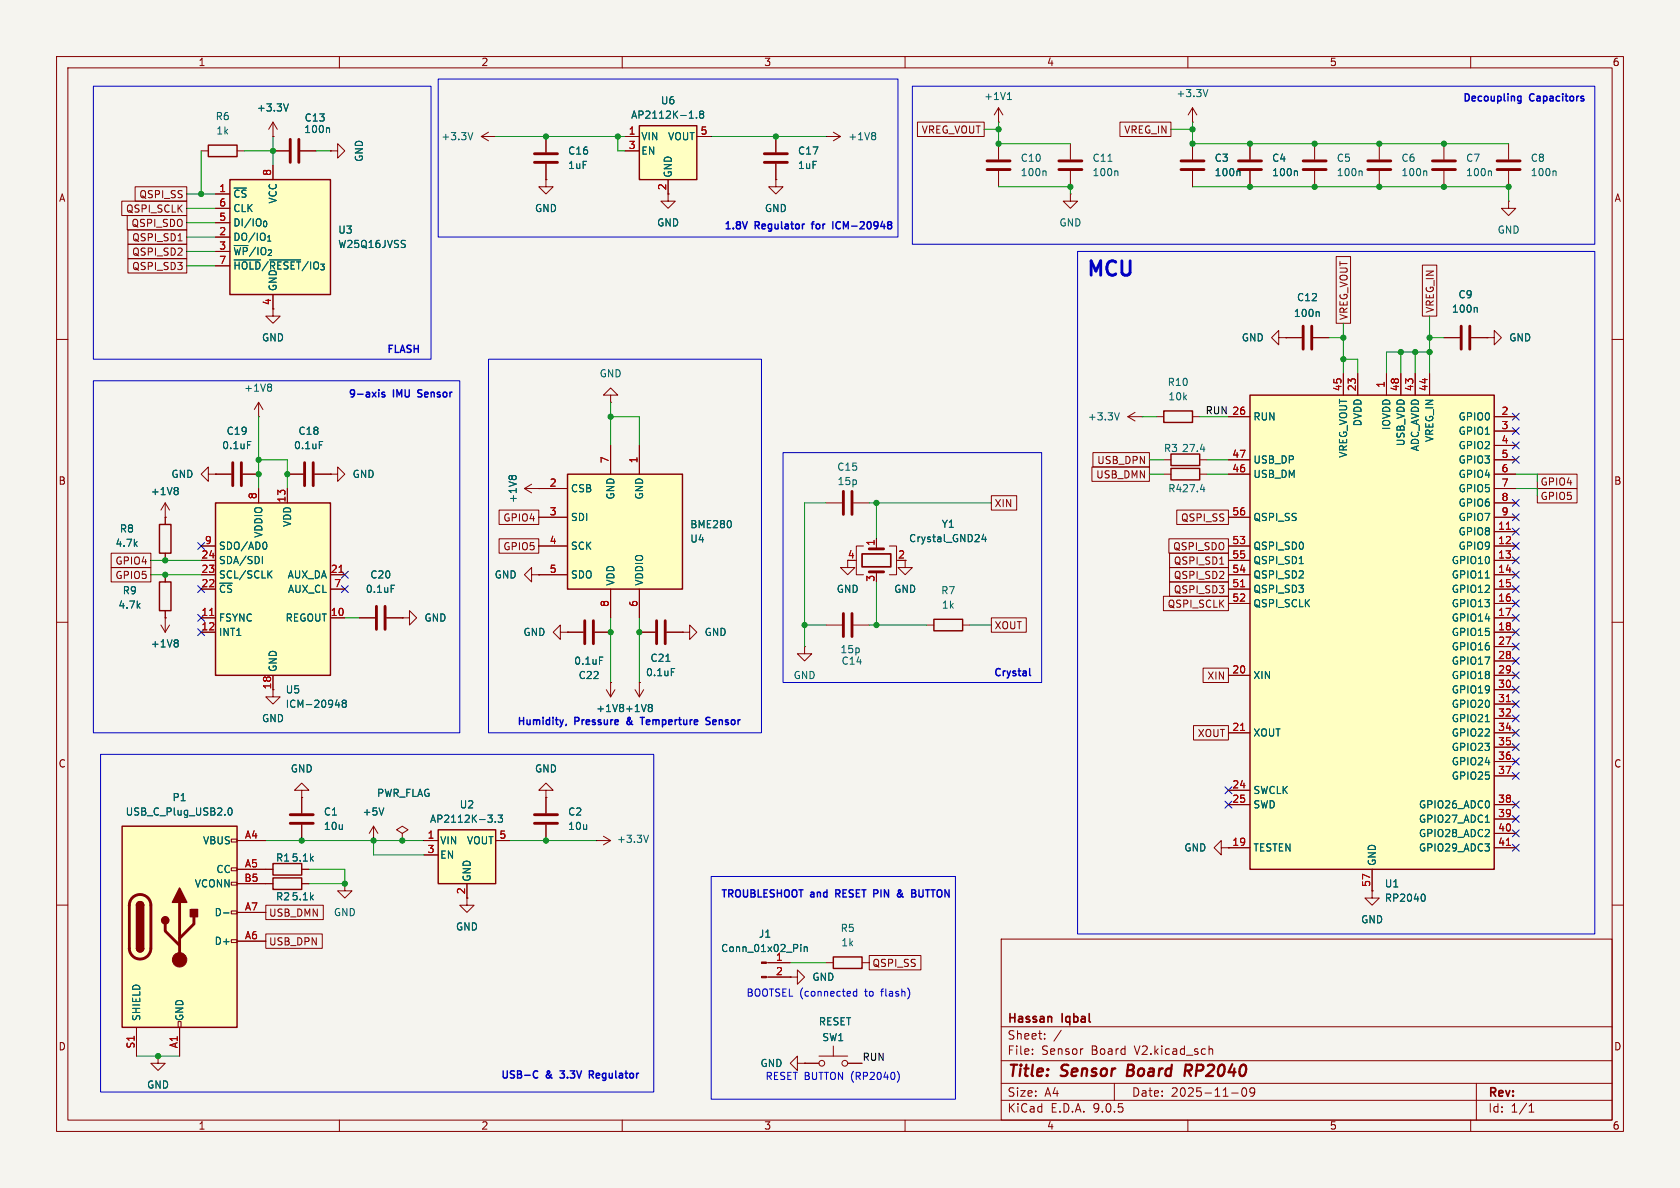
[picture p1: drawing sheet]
<svg xmlns="http://www.w3.org/2000/svg" width="297mm" height="210mm" viewBox="0 0 297 210" stroke-linecap="round" stroke-linejoin="round" font-family="sans-serif">
<defs><g id="words">
<text font-size="3.5" fill="#0000c2" x="191.8" y="49.5">MCU</text>
<g font-size="2.8" fill="#840000">
<text x="178" y="190.9">Title:</text>
<text x="187.7" y="190.9">Sensor</text>
<text x="200.1" y="190.9">Board</text>
<text x="211.1" y="190.9">RP2040</text>
</g>
<g font-size="2.1" fill="#840000">
<text x="178" y="184">Sheet:</text>
<text x="178" y="181.2">Hassan</text>
<text x="187.8" y="181.2">Iqbal</text>
<text x="178" y="186.7">File:</text>
<text x="184.1" y="186.7">Sensor</text>
<text x="193" y="186.7">Board</text>
<text x="200.8" y="186.7">V2.kicad_sch</text>
<text x="178" y="196.9">KiCad</text>
<text x="178" y="194.1">Size:</text>
<text x="184.7" y="194.1">A4</text>
<text x="185.7" y="196.9">E.D.A.</text>
<text x="193.3" y="196.9">9.0.5</text>
<text x="200" y="194.1">Date:</text>
<text x="207" y="194.1">2025-11-09</text>
<text x="263" y="194.3">Rev:</text>
<text x="263" y="196.9">Id:</text>
<text x="267.1" y="196.9">1/1</text>
</g>
<g font-size="1.8" fill="#840000">
<text x="35" y="11.9">1</text>
<text x="85" y="11.9">2</text>
<text x="135" y="11.9">3</text>
<text x="185" y="11.9">4</text>
<text x="235" y="11.9">5</text>
<text x="285" y="11.9">6</text>
<text x="162.8" y="23.8">VREG_VOUT</text>
<text x="198.6" y="23.8">VREG_IN</text>
<text x="10.3" y="35.9">A</text>
<text x="24.5" y="35.2">QSPI_SS</text>
<text x="285.3" y="35.9">A</text>
<text x="22.2" y="37.8">QSPI_SCLK</text>
<text x="23.1" y="40.3">QSPI_SDO</text>
<text x="23.3" y="42.9">QSPI_SD1</text>
<text x="23.3" y="47.9">QSPI_SD3</text>
<text x="23.3" y="45.4">QSPI_SD2</text>
<text x="238.4" y="56.7" transform="rotate(-90 238.4 56.7)">VREG_VOUT</text>
<text x="253.7" y="55.4" transform="rotate(-90 253.7 55.4)">VREG_IN</text>
<text x="193.9" y="82.2">USB_DPN</text>
<text x="10.3" y="85.9">B</text>
<text x="175.7" y="89.9">XIN</text>
<text x="193.7" y="84.8">USB_DMN</text>
<text x="272.3" y="88.6">GPIO5</text>
<text x="272.3" y="86">GPIO4</text>
<text x="285.3" y="85.9">B</text>
<text x="88.9" y="92.4">GPIO4</text>
<text x="208.7" y="92.4">QSPI_SS</text>
<text x="20.3" y="100">GPIO4</text>
<text x="88.9" y="97.5">GPIO5</text>
<text x="158.7" y="98.8">2</text>
<text x="207.3" y="97.5">QSPI_SDO</text>
<text x="207.4" y="100">QSPI_SD1</text>
<text x="20.3" y="102.6">GPIO5</text>
<text x="206.3" y="107.6">QSPI_SCLK</text>
<text x="207.4" y="102.6">QSPI_SD2</text>
<text x="207.4" y="105.1">QSPI_SD3</text>
<text x="175.7" y="111.4">XOUT</text>
<text x="48" y="122" transform="rotate(-90 48 122)">18</text>
<text x="213.3" y="120.3">XIN</text>
<text x="211.7" y="130.5">XOUT</text>
<text x="10.3" y="135.9">C</text>
<text x="285.3" y="135.9">C</text>
<text x="82.3" y="158.2" transform="rotate(-90 82.3 158.2)">2</text>
<text x="47.5" y="162.2">USB_DMN</text>
<text x="47.5" y="167.3">USB_DPN</text>
<text x="154.1" y="171.1">QSPI_SS</text>
<text x="10.3" y="185.9">D</text>
<text x="285.3" y="185.9">D</text>
<text x="35" y="199.9">1</text>
<text x="85" y="199.9">2</text>
<text x="135" y="199.9">3</text>
<text x="185" y="199.9">4</text>
<text x="235" y="199.9">5</text>
<text x="285" y="199.9">6</text>
</g>
<g font-size="1.8" fill="#006464">
<text x="173.9" y="17.9">+1V1</text>
<text x="207.9" y="17.4">+3.3V</text>
<text x="38" y="21.4">R6</text>
<text x="38.1" y="24">1k</text>
<text x="45.3" y="19.9">+3.3V</text>
<text x="53.7" y="23.7">100n</text>
<text x="53.8" y="21.7">C13</text>
<text x="111.5" y="21.2">AP2112K-1.8</text>
<text x="116.7" y="18.6">U6</text>
<text x="64.4" y="28.7" transform="rotate(-90 64.4 28.7)">GND</text>
<text x="77.9" y="25">+3.3V</text>
<text x="100.3" y="27.5">C16</text>
<text x="113.3" y="25">VIN</text>
<text x="113.3" y="27.5">EN</text>
<text x="118" y="25">VOUT</text>
<text x="141" y="27.5">C17</text>
<text x="149.9" y="25">+1V8</text>
<text x="180.3" y="28.8">C10</text>
<text x="193" y="28.8">C11</text>
<text x="214.6" y="28.8">C3</text>
<text x="224.8" y="28.8">C4</text>
<text x="236.2" y="28.8">C5</text>
<text x="247.7" y="28.8">C6</text>
<text x="259.1" y="28.8">C7</text>
<text x="270.5" y="28.8">C8</text>
<text x="41.1" y="35.2">~{CS}</text>
<text x="100.3" y="30.1">1uF</text>
<text x="119" y="31.5" transform="rotate(-90 119 31.5)">GND</text>
<text x="141" y="30.1">1uF</text>
<text x="180.3" y="31.3">100n</text>
<text x="193" y="31.3">100n</text>
<text x="214.6" y="31.3">100n</text>
<text x="224.8" y="31.3">100n</text>
<text x="236.2" y="31.3">100n</text>
<text x="247.7" y="31.3">100n</text>
<text x="259.1" y="31.3">100n</text>
<text x="270.5" y="31.3">100n</text>
<text x="41.1" y="37.7">CLK</text>
<text x="41.1" y="40.2">DI/IO_{0}</text>
<text x="49.1" y="36.1" transform="rotate(-90 49.1 36.1)">VCC</text>
<text x="59.7" y="41.5">U3</text>
<text x="94.5" y="37.7">GND</text>
<text x="116.1" y="40.2">GND</text>
<text x="135.1" y="37.7">GND</text>
<text x="187.2" y="40.2">GND</text>
<text x="264.7" y="41.5">GND</text>
<text x="41.1" y="42.8">DO/IO_{1}</text>
<text x="41.1" y="45.3">~{WP}/IO_{2}</text>
<text x="41.1" y="47.9">~{HOLD}/~{RESET}/IO_{3}</text>
<text x="59.7" y="44">W25Q16JVSS</text>
<text x="49.1" y="51.6" transform="rotate(-90 49.1 51.6)">GND</text>
<text x="229.2" y="53.4">C12</text>
<text x="257.7" y="52.9">C9</text>
<text x="228.6" y="56.2">100n</text>
<text x="256.6" y="55.5">100n</text>
<text x="46.2" y="60.6">GND</text>
<text x="219.4" y="60.6">GND</text>
<text x="266.7" y="60.6">GND</text>
<text x="43.1" y="69.4">+1V8</text>
<text x="105.9" y="66.9">GND</text>
<text x="206.3" y="68.4">R10</text>
<text x="206.5" y="71">10k</text>
<text x="40" y="77.1">C19</text>
<text x="52.7" y="77.1">C18</text>
<text x="192.2" y="74.5">+3.3V</text>
<text x="221.5" y="74.5">RUN</text>
<text x="240.9" y="75.5" transform="rotate(-90 240.9 75.5)">DVDD</text>
<text x="246" y="76.1" transform="rotate(-90 246 76.1)">IOVDD</text>
<text x="257.8" y="74.5">GPIO0</text>
<text x="257.8" y="77.1">GPIO1</text>
<text x="39.2" y="79.6">0.1uF</text>
<text x="51.9" y="79.6">0.1uF</text>
<text x="147.9" y="83.4">C15</text>
<text x="205.7" y="80.1">R3</text>
<text x="208.9" y="80.1">27.4</text>
<text x="221.5" y="82.1">USB_DP</text>
<text x="238.4" y="81" transform="rotate(-90 238.4 81)">VREG_VOUT</text>
<text x="248.5" y="79" transform="rotate(-90 248.5 79)">USB_VDD</text>
<text x="251.1" y="79.9" transform="rotate(-90 251.1 79.9)">ADC_AVDD</text>
<text x="253.6" y="78.2" transform="rotate(-90 253.6 78.2)">VREG_IN</text>
<text x="257.8" y="79.6">GPIO2</text>
<text x="257.8" y="82.1">GPIO3</text>
<text x="26.6" y="87.7">+1V8</text>
<text x="30.2" y="84.7">GND</text>
<text x="62.2" y="84.7">GND</text>
<text x="91.5" y="89" transform="rotate(-90 91.5 89)">+1V8</text>
<text x="100.8" y="87.2">CSB</text>
<text x="108.8" y="88.4" transform="rotate(-90 108.8 88.4)">GND</text>
<text x="113.9" y="88.4" transform="rotate(-90 113.9 88.4)">GND</text>
<text x="148" y="86">15p</text>
<text x="206.4" y="87.2">R427.4</text>
<text x="221.5" y="84.7">USB_DM</text>
<text x="257.8" y="84.7">GPIO4</text>
<text x="257.8" y="87.2">GPIO5</text>
<text x="257.8" y="89.8">GPIO6</text>
<text x="21.1" y="94.3">R8</text>
<text x="46.6" y="95.2" transform="rotate(-90 46.6 95.2)">VDDIO</text>
<text x="51.7" y="93.2" transform="rotate(-90 51.7 93.2)">VDD</text>
<text x="100.8" y="92.3">SDI</text>
<text x="121.9" y="93.6">BME280</text>
<text x="166.4" y="93.5">Y1</text>
<text x="221.5" y="92.3">QSPI_SS</text>
<text x="257.8" y="92.3">GPIO7</text>
<text x="257.8" y="94.8">GPIO8</text>
<text x="20.3" y="96.9">4.7k</text>
<text x="38.6" y="97.4">SDO/AD0</text>
<text x="38.6" y="99.9">SDA/SDI</text>
<text x="100.8" y="97.4">SCK</text>
<text x="121.9" y="96.1">U4</text>
<text x="160.6" y="96">Crystal_GND24</text>
<text x="221.5" y="97.4">QSPI_SD0</text>
<text x="221.5" y="99.9">QSPI_SD1</text>
<text x="256.6" y="99.9">GPIO10</text>
<text x="257.8" y="97.4">GPIO9</text>
<text x="20.8" y="107.8">4.7k</text>
<text x="21.6" y="105.3">R9</text>
<text x="38.6" y="102.5">SCL/SCLK</text>
<text x="38.6" y="105">~{CS}</text>
<text x="50.8" y="102.5">AUX_DA</text>
<text x="50.8" y="105">AUX_CL</text>
<text x="64.6" y="105">0.1uF</text>
<text x="65.4" y="102.5">C20</text>
<text x="87.4" y="102.5">GND</text>
<text x="100.8" y="102.5">SDO</text>
<text x="108.8" y="103.6" transform="rotate(-90 108.8 103.6)">VDD</text>
<text x="113.9" y="103.6" transform="rotate(-90 113.9 103.6)">VDDIO</text>
<text x="147.8" y="105">GND</text>
<text x="158" y="105">GND</text>
<text x="166.3" y="105.3">R7</text>
<text x="166.4" y="107.8">1k</text>
<text x="221.5" y="102.5">QSPI_SD2</text>
<text x="221.5" y="105">QSPI_SD3</text>
<text x="221.5" y="107.5">QSPI_SCLK</text>
<text x="256.6" y="102.5">GPIO11</text>
<text x="256.6" y="105">GPIO12</text>
<text x="256.6" y="107.5">GPIO13</text>
<text x="38.6" y="110.1">FSYNC</text>
<text x="38.6" y="112.6">INT1</text>
<text x="50.4" y="110.1">REGOUT</text>
<text x="74.9" y="110.1">GND</text>
<text x="92.4" y="112.6">GND</text>
<text x="124.5" y="112.6">GND</text>
<text x="256.6" y="110.1">GPIO14</text>
<text x="256.6" y="112.6">GPIO15</text>
<text x="26.6" y="114.7">+1V8</text>
<text x="49.1" y="118.9" transform="rotate(-90 49.1 118.9)">GND</text>
<text x="101.4" y="117.7">0.1uF</text>
<text x="114.1" y="119.7">0.1uF</text>
<text x="114.9" y="117.2">C21</text>
<text x="148.5" y="115.7">15p</text>
<text x="148.7" y="117.7">C14</text>
<text x="256.6" y="115.2">GPIO16</text>
<text x="256.6" y="117.7">GPIO17</text>
<text x="50.4" y="125.3">ICM-20948</text>
<text x="50.4" y="122.8">U5</text>
<text x="102.2" y="120.2">C22</text>
<text x="140.2" y="120.2">GND</text>
<text x="221.5" y="120.2">XIN</text>
<text x="256.6" y="120.2">GPIO18</text>
<text x="256.6" y="122.8">GPIO19</text>
<text x="256.6" y="125.3">GPIO20</text>
<text x="46.2" y="127.9">GND</text>
<text x="105.3" y="126.1">+1V8 +1V8</text>
<text x="221.5" y="130.4">XOUT</text>
<text x="256.6" y="127.9">GPIO21</text>
<text x="256.6" y="130.4">GPIO22</text>
<text x="51.3" y="136.8">GND</text>
<text x="94.5" y="136.8">GND</text>
<text x="256.6" y="132.9">GPIO23</text>
<text x="256.6" y="135.5">GPIO24</text>
<text x="30.4" y="141.8">P1</text>
<text x="66.6" y="141.1">PWR_FLAG</text>
<text x="81.2" y="143.1">U2</text>
<text x="221.5" y="140.6">SWCLK</text>
<text x="221.5" y="143.1">SWD</text>
<text x="250.7" y="143.1">GPIO26_ADC0</text>
<text x="256.6" y="138">GPIO25</text>
<text x="22.1" y="144.4">USB_C_Plug_USB2.0</text>
<text x="35.8" y="149.5">VBUS</text>
<text x="57.2" y="144.4">C1</text>
<text x="57.2" y="146.9">10u</text>
<text x="64" y="144.4">+5V</text>
<text x="75.9" y="145.6">AP2112K-3.3</text>
<text x="77.7" y="149.5">VIN</text>
<text x="82.5" y="149.5">VOUT</text>
<text x="100.3" y="144.4">C2</text>
<text x="100.3" y="146.9">10u</text>
<text x="109" y="149.2">+3.3V</text>
<text x="250.7" y="145.6">GPIO27_ADC1</text>
<text x="250.7" y="148.2">GPIO28_ADC2</text>
<text x="38.2" y="154.5">CC</text>
<text x="48.7" y="152.5">R1</text>
<text x="51.5" y="152.5">5.1k</text>
<text x="77.7" y="152">EN</text>
<text x="83.4" y="156" transform="rotate(-90 83.4 156)">GND</text>
<text x="209.3" y="150.7">GND</text>
<text x="221.5" y="150.7">TESTEN</text>
<text x="243.4" y="153.2" transform="rotate(-90 243.4 153.2)">GND</text>
<text x="250.7" y="150.7">GPIO29_ADC3</text>
<text x="34.3" y="157.1">VCONN</text>
<text x="48.7" y="159.4">R2</text>
<text x="51.5" y="159.4">5.1k</text>
<text x="244.7" y="157.1">U1</text>
<text x="244.7" y="159.6">RP2040</text>
<text x="37.8" y="162.2">D-</text>
<text x="37.8" y="167.2">D+</text>
<text x="58.9" y="162.2">GND</text>
<text x="80.5" y="164.7">GND</text>
<text x="134.1" y="166">J1</text>
<text x="148.5" y="164.9">R5</text>
<text x="148.6" y="167.5">1k</text>
<text x="240.5" y="163.4">GND</text>
<text x="127.4" y="168.5">Conn_01x02_Pin</text>
<text x="143.5" y="173.6">GND</text>
<text x="25" y="180.6" transform="rotate(-90 25 180.6)">SHIELD</text>
<text x="32.6" y="180.6" transform="rotate(-90 32.6 180.6)">GND</text>
<text x="144.7" y="181.5">RESET</text>
<text x="145.3" y="184.3">SW1</text>
<text x="134.3" y="188.8">GND</text>
<text x="25.9" y="192.6">GND</text>
</g>
<g font-size="1.8" fill="#a90000">
<text x="111.1" y="23.9">1</text>
<text x="123.8" y="23.9">5</text>
<text x="111.1" y="26.4">3</text>
<text x="38.7" y="34">1</text>
<text x="48" y="31.2" transform="rotate(-90 48 31.2)">8</text>
<text x="117.9" y="33.7" transform="rotate(-90 117.9 33.7)">2</text>
<text x="38.7" y="36.6">6</text>
<text x="38.7" y="39.1">5</text>
<text x="38.7" y="41.7">2</text>
<text x="38.7" y="44.2">3</text>
<text x="38.7" y="46.7">7</text>
<text x="48" y="54" transform="rotate(-90 48 54)">4</text>
<text x="237.2" y="69.3" transform="rotate(-90 237.2 69.3)">45</text>
<text x="239.8" y="69.3" transform="rotate(-90 239.8 69.3)">23</text>
<text x="244.9" y="68.7" transform="rotate(-90 244.9 68.7)">1</text>
<text x="247.4" y="69.3" transform="rotate(-90 247.4 69.3)">48</text>
<text x="249.9" y="69.3" transform="rotate(-90 249.9 69.3)">43</text>
<text x="252.5" y="69.3" transform="rotate(-90 252.5 69.3)">44</text>
<text x="217.8" y="73.4">26</text>
<text x="265.4" y="73.4">2</text>
<text x="265.4" y="75.9">3</text>
<text x="107.7" y="82" transform="rotate(-90 107.7 82)">7</text>
<text x="112.8" y="82" transform="rotate(-90 112.8 82)">1</text>
<text x="217.8" y="81">47</text>
<text x="217.8" y="83.6">46</text>
<text x="265.4" y="78.5">4</text>
<text x="265.4" y="81">5</text>
<text x="265.4" y="83.6">6</text>
<text x="45.5" y="88.3" transform="rotate(-90 45.5 88.3)">8</text>
<text x="50.5" y="88.9" transform="rotate(-90 50.5 88.9)">13</text>
<text x="97.1" y="86.1">2</text>
<text x="265.4" y="86.1">7</text>
<text x="265.4" y="88.6">8</text>
<text x="97.1" y="91.2">3</text>
<text x="217.8" y="91.2">56</text>
<text x="264.8" y="93.7">11</text>
<text x="265.4" y="91.2">9</text>
<text x="35.5" y="98.8">24</text>
<text x="35.5" y="101.3">23</text>
<text x="36.1" y="96.3">9</text>
<text x="58.4" y="101.3">21</text>
<text x="97.1" y="101.3">5</text>
<text x="97.1" y="96.3">4</text>
<text x="149.8" y="98.8">4</text>
<text x="154.7" y="96.6" transform="rotate(-90 154.7 96.6)">1</text>
<text x="217.8" y="96.3">53</text>
<text x="217.8" y="98.8">55</text>
<text x="217.8" y="101.3">54</text>
<text x="264.8" y="96.3">12</text>
<text x="264.8" y="98.8">13</text>
<text x="264.8" y="101.3">14</text>
<text x="35.5" y="103.9">22</text>
<text x="59" y="103.9">7</text>
<text x="107.7" y="107.4" transform="rotate(-90 107.7 107.4)">8</text>
<text x="112.8" y="107.4" transform="rotate(-90 112.8 107.4)">6</text>
<text x="154.7" y="102.9" transform="rotate(-90 154.7 102.9)">3</text>
<text x="217.8" y="103.9">51</text>
<text x="217.8" y="106.4">52</text>
<text x="264.8" y="103.9">15</text>
<text x="264.8" y="106.4">16</text>
<text x="35.5" y="109">11</text>
<text x="35.5" y="111.5">12</text>
<text x="58.4" y="109">10</text>
<text x="264.8" y="109">17</text>
<text x="264.8" y="111.5">18</text>
<text x="217.8" y="119.1">20</text>
<text x="264.8" y="114">27</text>
<text x="264.8" y="116.6">28</text>
<text x="264.8" y="119.1">29</text>
<text x="264.8" y="121.7">30</text>
<text x="264.8" y="124.2">31</text>
<text x="217.8" y="129.3">21</text>
<text x="264.8" y="126.7">32</text>
<text x="264.8" y="129.3">34</text>
<text x="264.8" y="131.8">35</text>
<text x="264.8" y="134.4">36</text>
<text x="264.8" y="136.9">37</text>
<text x="217.8" y="139.4">24</text>
<text x="217.8" y="142">25</text>
<text x="264.8" y="142">38</text>
<text x="43.2" y="148.3">A4</text>
<text x="75.5" y="148.3">1</text>
<text x="88.2" y="148.3">5</text>
<text x="217.8" y="149.6">19</text>
<text x="264.8" y="144.5">39</text>
<text x="264.8" y="147.1">40</text>
<text x="264.8" y="149.6">41</text>
<text x="43.1" y="156">B5</text>
<text x="43.2" y="153.4">A5</text>
<text x="75.5" y="150.9">3</text>
<text x="43.2" y="161">A7</text>
<text x="242.3" y="156.9" transform="rotate(-90 242.3 156.9)">57</text>
<text x="43.2" y="166.1">A6</text>
<text x="137.1" y="169.9">1</text>
<text x="137.1" y="172.5">2</text>
<text x="23.9" y="185.5" transform="rotate(-90 23.9 185.5)">S1</text>
<text x="31.5" y="185.4" transform="rotate(-90 31.5 185.4)">A1</text>
</g>
<g font-size="1.8" fill="#0000c2">
<text x="258.5" y="18.3">Decoupling</text>
<text x="270.4" y="18.3">Capacitors</text>
<text x="127.9" y="40.9">1.8V</text>
<text x="133.5" y="40.9">Regulator</text>
<text x="144.1" y="40.9">for</text>
<text x="148.2" y="40.9">ICM-20948</text>
<text x="68.2" y="62.7">FLASH</text>
<text x="61.4" y="70.6">9-axis</text>
<text x="69.5" y="70.6">IMU</text>
<text x="74.4" y="70.6">Sensor</text>
<text x="175.5" y="119.9">Crystal</text>
<text x="91.3" y="128.5">Humidity,</text>
<text x="101.6" y="128.5">Pressure</text>
<text x="111.3" y="128.5">&amp;</text>
<text x="114.3" y="128.5">Temperture</text>
<text x="126.3" y="128.5">Sensor</text>
<text x="127.3" y="159">TROUBLESHOOT and</text>
<text x="148.2" y="159">RESET</text>
<text x="155.4" y="159">PIN</text>
<text x="160.1" y="159">&amp;</text>
<text x="163.2" y="159">BUTTON</text>
<text x="131.9" y="176.4">BOOTSEL (connected</text>
<text x="153.1" y="176.4">to</text>
<text x="156.1" y="176.4">flash)</text>
<text x="88.4" y="191">USB-C</text>
<text x="96.5" y="191">&amp;</text>
<text x="99.6" y="191">3.3V</text>
<text x="105.2" y="191">Regulator</text>
<text x="135.2" y="191.1">RESET BUTTON (RP2040)</text>
</g>
<g font-size="1.8" fill="#0f0f0f">
<text x="213" y="73.3">RUN 26</text>
<text x="152.4" y="187.6">RUN</text>
</g>
</g></defs>
<path d="M0 0h297v210h-297z" fill="#f5f4ef" stroke="#f5f4ef" stroke-width=".18"/>
<g fill="none" stroke="#840000" stroke-width=".18">
<path d="M10 10h277v190h-277zM12 12h273v186h-273zM60 10v2M110 10v2M160 10v2M210 10v2M260 10v2M96.5 24.1v2.8M96.5 29v2.8M137.2 31.8v1.2h1.2l-1.2 1.3-1.3-1.3h1.3M137.2 31.8h.1M255.3 59.7h2.8"/>
<path d="M260.1 59.7h2.8M10 60h2M285 60h2M36.8 83.8v-1.2l-1.2 1.2 1.2 1.3v-1.3h1.3M38.1 83.8h.1M38.1 83.8h2.8M42.9 83.8h2.8M10 110h2M28.4 110.5l.8 1.3M29.2 109.2h.1M29.2 101.6v1.3M29.2 108v3.8"/>
<path d="M30 110.5l-.8 1.3M63.5 109.2h2.8M68.3 109.2h2.8M71.1 109.2h1.3v-1.2l1.3 1.2-1.3 1.3v-1.3M71.1 109.2h.1M285 110h2M48.3 121.9v1.3h1.2l-1.2 1.3-1.3-1.3h1.3M53.3 141v2.8M53.3 145.8v2.8M66 148.6h.1M66 146.1l-.7 1.2M66 146.1l.8 1.2"/>
<path d="M66 146.1v2.5M71.1 147.3l1-.6-1-.6-1 .6 1 .6v1.3M71.1 148.6h.1M10 160h2M177 166h108v32h-108zM285 160h2M60 198v2M110 198v2M160 198v2M177 194.5h108M177 191.5h108M177 187.5h108"/>
<path d="M177 181.5h108M182.5 186.3v.1M182.5 185.5v.1M184.7 183.6v.1M184.7 182.8v.1M187.6 182.1l-1.3 2M191.3 185.4h.2M197 191.5v3M210 198v2M213.7 185.5l.3-.1 .3 .1 .1 .9M217.7 193.2h1.2M219.7 192.4l.2-.1a.81 .81 0 0 1 .6 .6 .81 .81 0 0 1-.3 .8l-.2 .1a.81 .81 0 0 1-.3-1.4z"/>
<path d="M221.8 192.9l-.3 .3h-.3l-.2-.3 .1-.5 .4-.1 .2 .1a.99 .99 0 0 1-.3 1.4h-.3M260 198v2M261 191.5v6.5M270.3 196.6h.9M270.3 195.5l.4-.4v1.5"/>
</g>
<path d="M199.5 188.2l-.3 2h.8M210 189.3l.5 .9M210.4 188.2h-.8l-.2 2M210.5 189.2l-1 .1" fill="none" stroke="#840000" stroke-width=".4"/>
<path d="M94.5 27.2h4.1M94.5 28.7h4.1M258.3 57.7v4M259.8 57.7v4M41.1 81.8v4.1M42.7 81.8v4.1M66.5 107.2v4.1M68.1 107.2v4.1M51.3 144h4.1M51.3 145.5h4.1" fill="none" stroke="#840000" stroke-width=".51"/>
<path d="M261 54.3l.2 .2v.7M43.8 78h.6M31.3 113.1l.2 .2-.2 .3 .2 .3v.2l-.2 .3M69.2 103.4h.6M67.9 142.8l-.5 1.3" fill="none" stroke="#006464" stroke-width=".18"/>
<path d="M28.2 102.9h2v5.1h-2z" fill="none" stroke="#840000" stroke-width=".25"/>
<path d="M221 69.9h43.2v83.8h-43.2z" fill="#ffffc2"/>
<path d="M221 69.9h43.2v83.8h-43.2zM207 80.3h5.1v2h-5.1zM207 82.8h5.1v2h-5.1zM165.1 109.5h5.1v2h-5.1z" fill="none" stroke="#840000" stroke-width=".25"/>
<g fill="none" stroke="#840000" stroke-width=".18">
<path d="M243.8 25.4v2.8M243.8 30.2v2.8M226.1 59.7v-1.3l-1.3 1.3 1.3 1.3v-1.3h1.2M227.3 59.7h.1M227.3 59.7h2.8M232.2 59.7h2.7M262.9 59.7h1.3v-1.3l1.2 1.3-1.2 1.3v-1.3M262.9 59.7h.1M199.4 73.7h2.5M199.4 73.7l1.3 .7M200.7 72.9l-1.3 .8M201.9 73.7h.1"/>
<path d="M217.2 73.7h3.8M237.5 66v3.9M240 66v3.9M245.1 66v3.9M247.6 66v3.9M250.2 66v3.9M252.7 66v3.9M264.2 73.7h3.8M264.2 76.2h3.8M264.2 78.7h3.8M160 99.1v1.2h1.3l-1.3 1.3-1.3-1.3h1.3M205.7 81.3h1.3"/>
<path d="M205.7 83.8h1.3M212.1 81.3h1.3M212.1 83.8h1.3M217.2 81.3h3.8M217.2 83.8h3.8M217.2 91.4h3.8M217.2 96.5h3.8M217.2 99.1h3.8M264.2 81.3h3.8M264.2 83.8h3.8M264.2 91.4h3.8M264.2 96.5h3.8"/>
<path d="M264.2 99.1h3.8M264.2 86.4h3.8M264.2 88.9h3.8M264.2 94h3.8M163.8 110.5h1.3M170.2 110.5h1.2M217.2 101.6h3.8M217.2 104.1h3.8M217.2 106.7h3.8M217.2 119.4h3.8M264.2 101.6h3.8M264.2 104.1h3.8"/>
<path d="M264.2 106.7h3.8M264.2 119.4h3.8M264.2 109.2h3.8M264.2 111.8h3.8M264.2 114.3h3.8M264.2 116.8h3.8M96.5 139.7h1.3l-1.3-1.3-1.3 1.3h1.3v1.3M217.2 129.5h3.8M217.2 139.7h3.8M264.2 129.5h3.8M264.2 121.9h3.8M264.2 124.5h3.8"/>
<path d="M264.2 127h3.8M264.2 132.1h3.8M264.2 134.6h3.8M264.2 137.2h3.8M96.5 141h.1M96.5 141v2.8M96.5 145.8v2.8M105.4 148.6h.1M105.4 148.6h2.5M106.7 147.8l1.2 .8M107.9 148.6l-1.2 .8M215.9 149.9v-1.3l-1.3 1.3 1.3 1.2v-1.2h1.3"/>
<path d="M217.2 149.9h.1M217.2 142.2h3.8M217.2 149.9h3.8M242.6 157.5v1.3h1.2l-1.2 1.2-1.3-1.2h1.3M242.6 157.5h.1M242.6 153.7v3.8M264.2 142.2h3.8M264.2 149.9h3.8M264.2 144.8h3.8M264.2 147.3h3.8M139.7 172.7h1.3v-1.2l1.2 1.2-1.2 1.3v-1.3M139.7 172.7h.1"/>
<path d="M142.2 188h2.6M144.8 186.7h5.1M147.3 184.9v1.8M149.9 188h2.5"/>
<circle cx="145.3" cy="188" r=".51"/>
<circle cx="149.4" cy="188" r=".51"/>
</g>
<path d="M252.1 30.2l.1 .2v.7M233 55.1l.2 .2v.7M197.9 73l-.4 1.2M212.2 79.4h.8M212.2 86.5h.8M229.7 99.6h.7M262.6 102.2h.7M262.6 127.6h.7M114.6 147.6l-.4 1.3M251.7 158.1a.79 .79 0 0 1 0 1.2M262.6 145.4h.7" fill="none" stroke="#006464" stroke-width=".18"/>
<path d="M266.3 93.6h.7M219.3 103.7h.7M219.3 129.1h.7M266.3 124h.7M266.3 149.4h.7" fill="none" stroke="#a90000" stroke-width=".18"/>
<path d="M241.8 28.4h4.1M241.8 30h4.1M230.4 57.7v4M231.9 57.7v4M94.5 144h4.1M94.5 145.5h4.1" fill="none" stroke="#840000" stroke-width=".51"/>
<path d="M77.5 146.7h10.1v9.5h-10.1z" fill="#ffffc2"/>
<path d="M77.5 146.7h10.1v9.5h-10.1zM147.3 169.2h5.1v2h-5.1z" fill="none" stroke="#840000" stroke-width=".25"/>
<g fill="none" stroke="#840000" stroke-width=".18">
<path d="M176.5 19.1l-.7 1.2M176.5 19.1l.8 1.2M176.5 19.1v2.5M210.8 19.1v2.5M210.8 19.1l-.7 1.2M210.8 19.1l.8 1.2M176.5 21.6h.1M189.2 34.3v1.3h1.3l-1.3 1.2-1.2-1.2h1.2M189.2 34.3h.1M210.8 21.6h.1M210.8 25.4v2.8M210.8 30.2v2.8"/>
<path d="M232.4 25.4v2.8M232.4 30.2v2.8M266.7 35.6v1.2h1.3l-1.3 1.3-1.3-1.3h1.3M266.7 35.6h.1M74.9 148.6h2.6M74.9 151.1h2.6M82.5 156.2v3.8h1.3l-1.3 1.3-1.2-1.3h1.2M87.6 148.6h2.6M135.5 170.2h4.2M135.5 172.7h4.2M146 170.2h1.3M152.4 170.2h1.3"/>
<path d="M27.9 186.7v1.3h1.3l-1.3 1.2-1.2-1.2h1.2M27.9 186.7h.1M141 188v-1.3l-1.3 1.3 1.3 1.2v-1.2h1.2M142.2 188h.1"/>
</g>
<g fill="none" stroke="#006464" stroke-width=".18">
<path d="M178.1 17.6h.7M178.2 16.6l.3-.3v1.3M213.5 15.8l-.4 1.3M219 30.2l.2 .2v.7M240.6 30.2l.2 .2v.7M86.2 144.1h.8l-.4 .5M87 144.7v.5M87.6 145.2v.2M88.1 144.1h.7l-.4 .5 .4 .1v.5l-.2 .2-.5-.2M141.6 166.9v.2M141.6 167.4v.8M142.2 167.4v.8"/>
<path d="M142.2 167.5l.2-.1h.3v.8"/>
</g>
<g fill="#840000" stroke="#840000" stroke-width=".18">
<path d="M134.6 170.1h.9v.2h-.9z"/>
<path d="M134.6 172.6h.9v.2h-.9z"/>
</g>
<path d="M208.8 28.4h4.1M208.8 30h4.1M230.4 28.4h4M230.4 30h4" fill="none" stroke="#840000" stroke-width=".51"/>
<path d="M21.6 146.1h20.3v35.5h-20.3z" fill="#ffffc2"/>
<g fill="none" stroke="#840000" stroke-width=".18">
<path d="M29.2 91.4v1.3M29.2 97.8v1.3M149.9 99.1v1.2h1.2l-1.2 1.3-1.3-1.3h1.3M146 110.5h2.8M150.9 110.5h2.8M40.9 148.3h1v.5h-1zM40.9 153.4h1v.5h-1zM40.9 156h1v.5h-1zM41.9 148.6h5.1M41.9 153.7h6.4M41.9 156.2h6.4M53.3 153.7h1.3"/>
<path d="M53.3 156.2h1.3M61 156.2v1.3h1.2l-1.2 1.3-1.3-1.3h1.3M61 156.2h.1M40.9 161h1v.5h-1zM40.9 166.1h1v.5h-1zM41.9 161.3h5.1M41.9 166.4h5.1M24.1 181.6v5.1M31.5 180.6h.5v1h-.5zM31.7 181.6v5.1"/>
</g>
<path d="M28.2 92.7h2v5.1h-2zM21.6 146.1h20.3v35.5h-20.3zM48.3 152.7h5v2h-5zM48.3 155.2h5v2h-5zM24.1 160a.64 .64 0 0 1 .7-.6 .64 .64 0 0 1 .6 .6M24.1 167.6a.64 .64 0 0 0 .7 .7 .64 .64 0 0 0 .6-.7" fill="none" stroke="#840000" stroke-width=".25"/>
<path d="M149.1 108.5v4M150.6 108.5v4M23.4 158.7a1.9 1.9 0 0 1 2.1-.4 1.9 1.9 0 0 1 1.2 1.7v7.6a1.91 1.91 0 0 1-1.9 1.9 1.91 1.91 0 0 1-1.9-1.9v-7.7l.1-.7zM31.7 159.5v10.2M29.2 163.3v1.3l2.5 2.5M34.3 162.1v1.2l-2.6 2.6" fill="none" stroke="#840000" stroke-width=".51"/>
<g fill="#840000" stroke="#840000" stroke-width=".25">
<path d="M24.1 160h1.3v7.6h-1.3z"/>
<path d="M24.3 159.6a.64 .64 0 0 1 .7-.2 .64 .64 0 0 1 .4 .6h-1.3z"/>
<path d="M24.1 167.6h1.3a.64 .64 0 0 1-.6 .7 .64 .64 0 0 1-.7-.7z"/>
<path d="M31.7 157l1.3 2.5h-2.5z"/>
<path d="M33.7 160.8h1.2v1.3h-1.2z"/>
<circle cx="29.2" cy="162.7" r=".63"/>
</g>
<circle cx="31.7" cy="169.7" r="1.27" fill="#840000" stroke="#840000" stroke-width=".18"/>
<path d="M40.4 142.9l.2-.1a.68 .68 0 0 1 .5 .7 .68 .68 0 0 1-.5 .6l-.2-.1-.1-.4zM39.5 161.4h1" fill="none" stroke="#006464" stroke-width=".18"/>
<path d="M100.3 83.8h20.3v20.3h-20.3z" fill="#ffffc2"/>
<path d="M100.3 83.8h20.3v20.3h-20.3z" fill="none" stroke="#840000" stroke-width=".25"/>
<g fill="none" stroke="#840000" stroke-width=".18">
<path d="M48.3 26.7h2.8M53.1 26.7h2.8M45.7 73.7h.1M45.7 71.1l-.7 1.3M45.7 71.1l.8 1.3M45.7 71.1v2.6M107.9 69.9h1.3l-1.3-1.3-1.2 1.3h1.2v1.2M107.9 71.1h.1M107.9 78.7v5.1M113 78.7v5.1M50.8 83.8h2.8M55.6 83.8h2.8"/>
<path d="M58.4 83.8h1.3v-1.2l1.3 1.2-1.3 1.3v-1.3M58.4 83.8h.1M92.7 86.4h7.6M92.7 86.4l1.3 .7M94 85.6l-1.3 .8M95.2 86.4h.1M95.2 96.5h5.1M95.2 91.4h5.1M94 101.6v-1.3l-1.3 1.3 1.3 1.3v-1.3h1.2M95.2 101.6h.1M95.2 101.6h5.1M107.9 104.1v5.1"/>
<path d="M113 104.1v5.1"/>
</g>
<path d="M58.1 22.6l.2 .2v.6M47.8 67.9l.2 .2-.2 .3 .2 .3v.2l-.2 .3M56.5 78h.6M90 84.3l.2-.2 .3 .2 .3-.2h.2l.3 .2M129.2 92.3v.7" fill="none" stroke="#006464" stroke-width=".18"/>
<path d="M51.3 24.6v4.1M52.8 24.6v4.1M53.8 81.8v4.1M55.4 81.8v4.1" fill="none" stroke="#840000" stroke-width=".51"/>
<path d="M40.6 31.8h17.8v20.3h-17.8z" fill="#ffffc2"/>
<path d="M36.8 25.7h5.1v2h-5.1zM40.6 31.8h17.8v20.3h-17.8z" fill="none" stroke="#840000" stroke-width=".25"/>
<g fill="none" stroke="#840000" stroke-width=".18">
<path d="M35.6 26.7h1.2M38.1 34.3h2.5M38.1 36.8h2.5M38.1 39.4h2.5M41.9 26.7h1.3M48.3 24.1h.1M48.3 21.6v2.5M48.3 29.2v2.6M48.3 21.6l-.8 1.3M48.3 21.6l.7 1.3M58.4 26.7h1.3v-1.3l1.3 1.3-1.3 1.2v-1.2M58.4 26.7h.1"/>
<path d="M118.1 34.3v1.3h1.3l-1.3 1.2-1.3-1.2h1.3M146 24.1h.1M146 24.1h2.6M147.3 23.4l1.3 .7M148.6 24.1l-1.3 .8M38.1 41.9h2.5M38.1 44.5h2.5M38.1 47h2.5M48.3 52.1v3.8h1.2l-1.2 1.3-1.3-1.3h1.3M29.2 91.4h.1M29.2 88.9l-.8 1.3M29.2 88.9l.8 1.3"/>
<path d="M29.2 88.9v2.5"/>
</g>
<path d="M51 18.4l-.4 1.2M154.6 23.4l.2 .3-.2 .3 .2 .2v.3l-.2 .2M41.4 45.9h4.7M47.7 45.9h5.5M71.5 42.5h.2M71.6 43.3v.3M31.3 86.2l.2 .2-.2 .3 .2 .3v.2l-.2 .2" fill="none" stroke="#006464" stroke-width=".18"/>
<path d="M113 22.2h10.2v9.6h-10.2z" fill="#ffffc2"/>
<path d="M113 22.2h10.2v9.6h-10.2zM205.7 72.6h5.1v2.1h-5.1z" fill="none" stroke="#840000" stroke-width=".25"/>
<g fill="none" stroke="#840000" stroke-width=".18">
<path d="M110.5 24.1h2.5M110.5 26.7h2.5M118.1 31.8v2.5M123.2 24.1h2.5M137.2 24.1v2.8M137.2 29v2.8M204.5 73.7h1.2M210.8 73.7h1.3M113 111.8h2.8M117.9 111.8h2.7M120.6 111.8h1.3v-1.3l1.3 1.3-1.3 1.2v-1.2M120.6 111.8h.1"/>
<path d="M53.3 139.7h1.3l-1.3-1.3-1.2 1.3h1.2v1.3M112.3 121.9l.7 1.3M113 120.7h.1M113 120.7v2.5M113.8 121.9l-.8 1.3M53.3 141h.1"/>
</g>
<path d="M121.9 20.9h.7M123.1 20.8v.1M123.9 20.2l-.2 .2v.4l.2 .1 .4-.1 .1-.1v-.3l-.2-.2M123.9 20.2l-.2-.3 .2-.3h.3l.2 .3-.2 .3M123.9 20.2h.3M117.7 116.9h.7M118.7 118.2h.6M115.1 124.5l.2 .3-.2 .3 .2 .2v.3l-.2 .2" fill="none" stroke="#006464" stroke-width=".18"/>
<path d="M135.1 27.2h4.1M135.1 28.7h4.1M116.1 109.7v4.1M117.6 109.7v4.1" fill="none" stroke="#840000" stroke-width=".51"/>
<path d="M38.1 88.9h20.3v30.5h-20.3z" fill="#ffffc2"/>
<path d="M38.1 88.9h20.3v30.5h-20.3z" fill="none" stroke="#840000" stroke-width=".25"/>
<g fill="none" stroke="#840000" stroke-width=".18">
<path d="M21.5 35.6h11.5v2.5h-11.5zM22.5 38.1h10.5v2.5h-10.5zM23.9 33h9.1v2.6h-9.1zM38.1 34.3h2.5M38.1 36.8h2.5M38.1 39.4h2.5M48.3 24.1h.1M48.3 29.2v2.6M48.3 26.7h2.8M53.1 26.7h2.8M58.4 26.7h.1M85.1 24.1l1.3 .8"/>
<path d="M85.1 24.1h2.5M86.4 23.4l-1.3 .7M87.6 24.1h.1M96.5 31.8v1.2h1.3l-1.3 1.3-1.3-1.3h1.3M96.5 31.8h.1M96.5 24.1v2.8M96.5 29v2.8M110.5 24.1h2.5M110.5 26.7h2.5M118.1 31.8v2.5M123.2 24.1h2.5M137.2 31.8h.1"/>
<path d="M137.2 24.1v2.8M137.2 29v2.8M162.2 21.6h11.8v2.5h-11.8zM176.5 25.4v2.8M176.5 30.2v2.8M189.2 25.4v2.8M189.2 30.2v2.8M198 21.6h9v2.5h-9zM210.8 25.4v2.8M210.8 30.2v2.8M221 25.4v2.8M221 30.2v2.8"/>
<path d="M255.3 25.4v2.8M255.3 30.2v2.8M266.7 25.4v2.8M266.7 30.2v2.8M22.6 40.6h10.4v2.6h-10.4zM22.6 45.7h10.4v2.6h-10.4zM22.6 43.2h10.4v2.5h-10.4zM31.5 42.6h.7M38.1 41.9h2.5M38.1 44.5h2.5M38.1 47h2.5M48.3 52.1v2.5"/>
<path d="M227.3 59.7h.1M227.3 59.7h2.8M232.2 59.7h2.7M236.2 45.4h2.6v11.8h-2.6zM251.5 46.9h2.5v9h-2.5zM255.3 59.7h2.8M260.1 59.7h2.8M262.9 59.7h.1M107.9 78.7v5.1M113 78.7v5.1M217.2 73.7h3.8M237.5 66v3.9"/>
<path d="M240 66v3.9M245.1 66v3.9M247.6 66v3.9M250.2 66v3.9M252.7 66v3.9M264.2 73.7h3.8M264.2 76.2h3.8M264.2 78.7h3.8M19.7 97.8h7v2.5h-7zM29.2 91.4h.1M29.2 91.4v1.3M29.2 97.8v1.3"/>
<path d="M35.6 96.5h2.5M35.6 99.1h2.5M38.1 83.8h.1M38.1 83.8h2.8M42.9 83.8h2.8M45.7 86.4v2.5M50.8 86.4v2.5M50.8 83.8h2.8M55.6 83.8h2.8M58.4 83.8h.1M88.2 90.2h7v2.5h-7zM88.2 95.2h7v2.6h-7z"/>
<path d="M95.2 86.4h.1M95.2 96.5h5.1M95.2 91.4h5.1M95.2 86.4h5.1M146 88.9h2.8M150.9 88.9h2.8M151.1 99.1h.3M152.7 96.5h-1.3v5.1h1.3M154.9 95.3v1.2M157.2 96.5h1.3v5.1h-1.3M175.3 87.6h4.4v2.6h-4.4zM193 82.5h10.2v2.6h-10.2z"/>
<path d="M193.2 80h10v2.6h-10zM206.6 95.2h10.6v2.6h-10.6zM206.8 97.8h10.4v2.5h-10.4zM208 90.2h9.2v2.5h-9.2zM215.6 99.7h.8M217.2 96.5h3.8M217.2 99.1h3.8M217.2 91.4h3.8M217.2 83.8h3.8M217.2 81.3h3.8M264.2 96.5h3.8M264.2 99.1h3.8"/>
<path d="M264.2 88.9h3.8M264.2 91.4h3.8M264.2 86.4h3.8M264.2 83.8h3.8M264.2 81.3h3.8M264.2 94h3.8M271.8 86.4h7v2.5h-7zM271.8 83.8h7v2.6h-7zM19.7 100.3h7v2.6h-7zM29.2 109.2h.1M29.2 101.6v1.3M29.2 108v1.2"/>
<path d="M35.6 101.6h2.5M35.6 104.1h2.5M35.6 109.2h2.5M35.6 111.8h2.5M48.3 119.4v2.5M58.4 101.6h2.6M58.4 104.1h2.6M58.4 109.2h2.6M63.5 109.2h2.8M68.3 109.2h2.8M71.1 109.2h.1M95.2 101.6h.1"/>
<path d="M95.2 101.6h5.1M99.1 111.8v-1.3l-1.3 1.3 1.3 1.2v-1.2h1.2M100.3 111.8h.1M100.3 111.8h2.8M105.2 111.8h2.7M107.9 104.1v5.1M113 111.8h2.8M113 104.1v5.1M117.9 111.8h2.7M120.6 111.8h.1M142.2 114.3v1.3h1.3l-1.3 1.2-1.2-1.2h1.2M142.2 114.3h.1"/>
<path d="M154.9 101.1v.5M175.3 109.2h6.1v2.6h-6.1zM205.7 105.4h11.5v2.6h-11.5zM206.8 100.3h10.4v2.6h-10.4zM206.8 102.9h10.4v2.5h-10.4zM212.7 118.1h4.5v2.6h-4.5zM217.2 101.6h3.8M217.2 104.1h3.8M217.2 106.7h3.8M217.2 119.4h3.8M264.2 101.6h3.8M264.2 104.1h3.8"/>
<path d="M264.2 109.2h3.8M264.2 111.8h3.8M264.2 106.7h3.8M264.2 119.4h3.8M264.2 114.3h3.8M264.2 116.8h3.8M107.2 121.9l.7 1.3M107.9 120.7h.1M107.9 120.7v2.5M108.7 121.9l-.8 1.3M113 120.7h.1M211 128.3h6.2v2.5h-6.2z"/>
<path d="M217.2 129.5h3.8M217.2 139.7h3.8M264.2 129.5h3.8M264.2 121.9h3.8M264.2 124.5h3.8M264.2 127h3.8M264.2 132.1h3.8M264.2 134.6h3.8M264.2 137.2h3.8M41.9 148.6h5.1M41.9 153.7h6.4M41.9 156.2h6.4"/>
<path d="M53.3 141h.1M53.3 141v2.8M53.3 145.8v2.8M53.3 153.7h1.3M53.3 156.2h1.3M66 148.6h.1M71.1 148.6h.1M74.9 148.6h2.6M74.9 151.1h2.6M82.5 156.2v2.6M87.6 148.6h2.6M96.5 141h.1"/>
<path d="M96.5 141v2.8M96.5 145.8v2.8M217.2 149.9h.1M217.2 142.2h3.8M217.2 149.9h3.8M242.6 157.5h.1M242.6 153.7v3.8M264.2 142.2h3.8M264.2 149.9h3.8M264.2 144.8h3.8M264.2 147.3h3.8M41.9 161.3h5.1"/>
<path d="M41.9 166.4h5.1M47 160h10.2v2.6h-10.2zM47 165.1h10v2.5h-10zM135.9 170.2h3.8M135.9 172.7h3.8M139.7 172.7h.1M153.7 168.9h9.1v2.6h-9.1zM24.1 181.6v5.1M27.9 186.7h.1M31.7 181.6v5.1M142.2 188h.1M142.2 188h2.6"/>
<path d="M149.9 188h2.5"/>
</g>
<g fill="none" stroke="#006464" stroke-width=".18">
<path d="M51 18.4l-.4 1.2M58.1 22.6l.2 .2v.6M83.6 23.4l-.4 1.3M121.9 20.9h.7M123.1 20.8v.1M123.9 20.2l-.2 .2v.4l.2 .1 .4-.1 .1-.1v-.3l-.2-.2M123.9 20.2l-.2-.3 .2-.3h.3l.2 .3-.2 .3M123.9 20.2h.3M184.7 30.2l.2 .2v.7M195.9 28.5h.7M197.4 30.2l.2 .2v.7M219 30.2l.2 .2v.7"/>
<path d="M229.2 30.2l.2 .2v.7M263.5 30.2l.2 .2v.7M274.9 30.2l.2 .2v.7M41.4 45.9h4.7M47.7 45.9h5.5M71.5 42.5h.2M71.6 43.3v.3M233 55.1l.2 .2v.7M261 54.3l.2 .2v.7M43.8 78h.6M56.5 78h.6M31.3 86.2l.2 .2-.2 .3 .2 .3v.2l-.2 .2"/>
<path d="M46.4 98.4v1.2M46.9 95.8a.79 .79 0 0 1 0 1.3M90 84.3l.2-.2 .3 .2 .3-.2h.2l.3 .2M129.2 92.3v.7M173.9 94.4l-.3 .9h.8M174.2 94.9v.9M229.7 99.6h.7M31.3 113.1l.2 .2-.2 .3 .2 .3v.2l-.2 .3M47.5 101.5l.6 .7M48.1 100.9l-.7 .7M69.2 103.4h.6M106 116.1h.6"/>
<path d="M117.7 116.9h.7M118.7 118.2h.6M262.6 102.2h.7M59.3 124.6h.8M59.9 124.2v.8M60.7 124.3l-.2-.2 .2-.3h.3l.2 .2-.2 .3M60.7 124.3l-.2 .3 .1 .3 .1 .1h.4l.1-.2v-.2l-.2-.3M60.7 124.3h.3M115.1 124.5l.2 .3-.2 .3 .2 .2v.3l-.2 .2M262.6 127.6h.7M40.4 142.9l.2-.1a.68 .68 0 0 1 .5 .7 .68 .68 0 0 1-.5 .6l-.2-.1-.1-.4zM67.9 142.8l-.5 1.3"/>
<path d="M86.2 144.1h.8l-.4 .5M87 144.7v.5M87.6 145.2v.2M88.1 144.1h.7l-.4 .5 .4 .1v.5l-.2 .2-.5-.2M251.7 158.1a.79 .79 0 0 1 0 1.2M262.6 145.4h.7M39.5 161.4h1M141.6 166.9v.2M141.6 167.4v.8M142.2 167.4v.8M142.2 167.5l.2-.1h.3v.8"/>
</g>
<path d="M266.3 93.6h.7M37.1 108.8h.7M59.9 101.2h.8M219.3 103.7h.7M219.3 129.1h.7M266.3 124h.7M266.3 149.4h.7" fill="none" stroke="#a90000" stroke-width=".18"/>
<g fill="none" stroke="#840000" stroke-width=".51">
<path d="M174.5 28.4h4.1M174.5 30h4.1M187.2 28.4h4.1M187.2 30h4.1M218.9 28.4h4.1M218.9 30h4.1M253.2 28.4h4.1M253.2 30h4.1M264.7 28.4h4M264.7 30h4M149.1 86.9v4M150.6 86.9v4"/>
<path d="M153.7 97h2.5M103.4 109.7v4.1M104.9 109.7v4.1M153.7 101.1h2.5"/>
</g>
<path d="M152.4 97.9h5.1v2.3h-5.1z" fill="none" stroke="#840000" stroke-width=".3"/>
<g fill="none" stroke="#009600" stroke-width=".18">
<path d="M33 36.8h5.1M33 34.3h5.1M33 39.4h5.1M35.6 26.7v7.6M43.2 26.7h5.1M48.3 24.1v5.1M55.9 26.7h2.5M87.6 24.1h22.9M109.2 24.1v2.6h1.3M125.7 24.1h20.3M174 22.9h2.5M176.5 21.6v3.8h12.7"/>
<path d="M176.5 33h12.7v1.3M207 22.9h3.8M210.8 21.6v3.8h55.9M210.8 33h55.9v2.6M33 41.9h5.1M33 47h5.1M33 44.5h5.1M234.9 59.7h2.6M237.5 57.2v8.8M252.7 55.9v10.1M252.7 59.7h2.6M45.7 73.7v12.7"/>
<path d="M107.9 71.1v7.6M107.9 73.7h5.1v5M201.9 73.7h2.6M212.1 73.7h5.1M237.5 63.5h2.5v2.5M247.6 62.2v3.8M250.2 62.2v3.8M252.7 62.2h-7.6v3.8M26.7 99.1h8.9M45.7 81.3h5.1v5.1M146 88.9h-3.8v25.4M153.7 88.9h21.6"/>
<path d="M154.9 88.9v6.4M203.2 81.3h2.5M203.2 83.8h2.5M213.4 81.3h3.8M213.4 83.8h3.8M268 86.4h3.8v1.2M268 83.8h3.8v1.3M26.7 101.6h8.9M61 109.2h2.5M107.9 109.2v11.5M113 109.2v11.5M142.2 110.5h3.8"/>
<path d="M153.7 110.5h10.1M154.9 102.9v7.6M171.4 110.5h3.9M47 148.6h27.9M54.6 153.7h6.4v2.5h-6.4M66 148.6v2.5h8.9M90.2 148.6h15.2M139.7 170.2h6.3M24.1 186.7h7.6"/>
</g>
<g fill="none" stroke="#000084" stroke-width=".18">
<path d="M267.4 73.1l1.2 1.2M267.4 78.1l1.2 1.2M267.4 75.6l1.2 1.2M268.6 73.1l-1.2 1.2M268.6 78.1l-1.2 1.2M268.6 75.6l-1.2 1.2M35 95.9l1.2 1.2M36.2 95.9l-1.2 1.2M267.4 90.8l1.2 1.2M267.4 88.3l1.2 1.2M267.4 98.5l1.2 1.2M267.4 95.9l1.2 1.2"/>
<path d="M267.4 93.4l1.2 1.2M267.4 80.7l1.2 1.2M268.6 88.3l-1.2 1.2M268.6 90.8l-1.2 1.2M268.6 98.5l-1.2 1.2M268.6 95.9l-1.2 1.2M268.6 93.4l-1.2 1.2M268.6 80.7l-1.2 1.2M35 103.5l1.2 1.2M35 111.2l1.2 1.2M35 108.6l1.2 1.2M36.2 103.5l-1.2 1.2"/>
<path d="M36.2 111.2l-1.2 1.2M36.2 108.6l-1.2 1.2M60.4 103.5l1.2 1.2M60.4 101l1.2 1.2M61.6 103.5l-1.2 1.2M61.6 101l-1.2 1.2M267.4 103.5l1.2 1.2M267.4 101l1.2 1.2M267.4 106.1l1.2 1.2M267.4 113.7l1.2 1.2M267.4 111.2l1.2 1.2M267.4 108.6l1.2 1.2"/>
<path d="M267.4 116.2l1.2 1.2M267.4 118.8l1.2 1.2M268.6 103.5l-1.2 1.2M268.6 101l-1.2 1.2M268.6 106.1l-1.2 1.2M268.6 113.7l-1.2 1.2M268.6 111.2l-1.2 1.2M268.6 108.6l-1.2 1.2M268.6 116.2l-1.2 1.2M268.6 118.8l-1.2 1.2M216.6 139.1l1.2 1.2M217.8 139.1l-1.2 1.2"/>
<path d="M267.4 136.6l1.2 1.2M267.4 121.3l1.2 1.2M267.4 131.5l1.2 1.2M267.4 126.4l1.2 1.2M267.4 128.9l1.2 1.2M267.4 123.9l1.2 1.2M267.4 134l1.2 1.2M268.6 136.6l-1.2 1.2M268.6 121.3l-1.2 1.2M268.6 131.5l-1.2 1.2M268.6 126.4l-1.2 1.2M268.6 128.9l-1.2 1.2"/>
<path d="M268.6 123.9l-1.2 1.2M268.6 134l-1.2 1.2M216.6 141.6l1.2 1.2M217.8 141.6l-1.2 1.2M267.4 144.2l1.2 1.2M267.4 141.6l1.2 1.2M267.4 149.3l1.2 1.2M267.4 146.7l1.2 1.2M268.6 144.2l-1.2 1.2M268.6 141.6l-1.2 1.2M268.6 149.3l-1.2 1.2M268.6 146.7l-1.2 1.2"/>
</g>
<g fill="none" stroke="#0000c2" stroke-width=".25">
<path d="M268.5 17l.4 .1M268.9 17v1l-.1 .2-.3 .1M268.9 17.8l-.4 .1M132.1 39.2l-.4 1.3M143.4 39.6h.5M147.2 39.2v1.3M157.4 39.2l.2 .2-.2 .3 .2 .3v.2l-.2 .3M67 68.9v.1M68 69.4l-.3-.1-.2 .2 .1 .2 .4 .1v.3h-.5M182 119.3l.2 .2M100.1 128l-.1 .3M113.2 126.8h.7"/>
<path d="M113.6 126.8v1.3M125.5 126.9l-.5-.1-.1 .1v.4l.5 .2 .1 .3-.2 .3-.5-.1M154.5 157.3h.5M154.5 158h.5M158.9 157.4l.2-.1 .2 .2-.5 .5M158.9 157.8l.7 .8M159.5 157.9l-.2 .5-.4 .2M162.5 157.3v1l.2 .3M94.5 189.4l.3-.1 .3 .1M95.1 190.4l-.3 .2-.3-.1M99 189.3h.8M99 190.4l.1 .1"/>
<path d="M104.2 190h.5M104.5 190l.4 .6M104.7 189.3h-.5v1.3"/>
</g>
<path d="M16.5 15.2h59.7v48.3h-59.7zM77.5 14h81.2v27.9h-81.2zM161.3 15.2h120.6v28h-120.6zM190.5 44.5h91.4v120.6h-91.4zM16.5 67.3h64.8v62.2h-64.8zM86.4 63.5h48.2v66h-48.2zM138.4 80h45.7v40.7h-45.7zM17.8 133.4h97.8v59.6h-97.8zM125.7 154.9h43.2v39.4h-43.2zM151.5 174.8v1.3M151.5 175.3h-.4l-.2 .2 .1 .5h.5M158.6 189.4a1.46 1.46 0 0 1 0 1.9" fill="none" stroke="#0000c2" stroke-width=".18"/>
<g fill="#009600" stroke="#009600" stroke-width=".18">
<circle cx="53.3" cy="148.6" r=".46"/>
<circle cx="50.8" cy="83.8" r=".46"/>
<circle cx="45.7" cy="83.8" r=".46"/>
<circle cx="29.2" cy="99.1" r=".46"/>
<circle cx="29.2" cy="101.6" r=".46"/>
<circle cx="66" cy="148.6" r=".46"/>
<circle cx="96.5" cy="148.6" r=".46"/>
<circle cx="71.1" cy="148.6" r=".46"/>
<circle cx="61" cy="156.2" r=".46"/>
<circle cx="27.9" cy="186.7" r=".46"/>
<circle cx="154.9" cy="110.5" r=".46"/>
<circle cx="142.2" cy="110.5" r=".46"/>
<circle cx="154.9" cy="88.9" r=".46"/>
<circle cx="107.9" cy="111.8" r=".46"/>
<circle cx="113" cy="111.8" r=".46"/>
<circle cx="48.3" cy="26.7" r=".46"/>
<circle cx="45.7" cy="81.3" r=".46"/>
<circle cx="35.6" cy="34.3" r=".46"/>
<circle cx="107.9" cy="73.7" r=".46"/>
<circle cx="137.2" cy="24.1" r=".46"/>
<circle cx="109.2" cy="24.1" r=".46"/>
<circle cx="96.5" cy="24.1" r=".46"/>
<circle cx="210.8" cy="22.9" r=".46"/>
<circle cx="210.8" cy="25.4" r=".46"/>
<circle cx="176.5" cy="22.9" r=".46"/>
<circle cx="189.2" cy="33" r=".46"/>
<circle cx="176.5" cy="25.4" r=".46"/>
<circle cx="221" cy="33" r=".46"/>
<circle cx="221" cy="25.4" r=".46"/>
<circle cx="266.7" cy="33" r=".46"/>
<circle cx="243.8" cy="25.4" r=".46"/>
<circle cx="243.8" cy="33" r=".46"/>
<circle cx="255.3" cy="25.4" r=".46"/>
<circle cx="255.3" cy="33" r=".46"/>
<circle cx="232.4" cy="25.4" r=".46"/>
<circle cx="232.4" cy="33" r=".46"/>
<circle cx="252.7" cy="62.2" r=".46"/>
<circle cx="250.2" cy="62.2" r=".46"/>
<circle cx="252.7" cy="59.7" r=".46"/>
<circle cx="237.5" cy="63.5" r=".46"/>
<circle cx="237.5" cy="59.7" r=".46"/>
<circle cx="247.6" cy="62.2" r=".46"/>
</g>
<use href="#words"/>
</svg>
